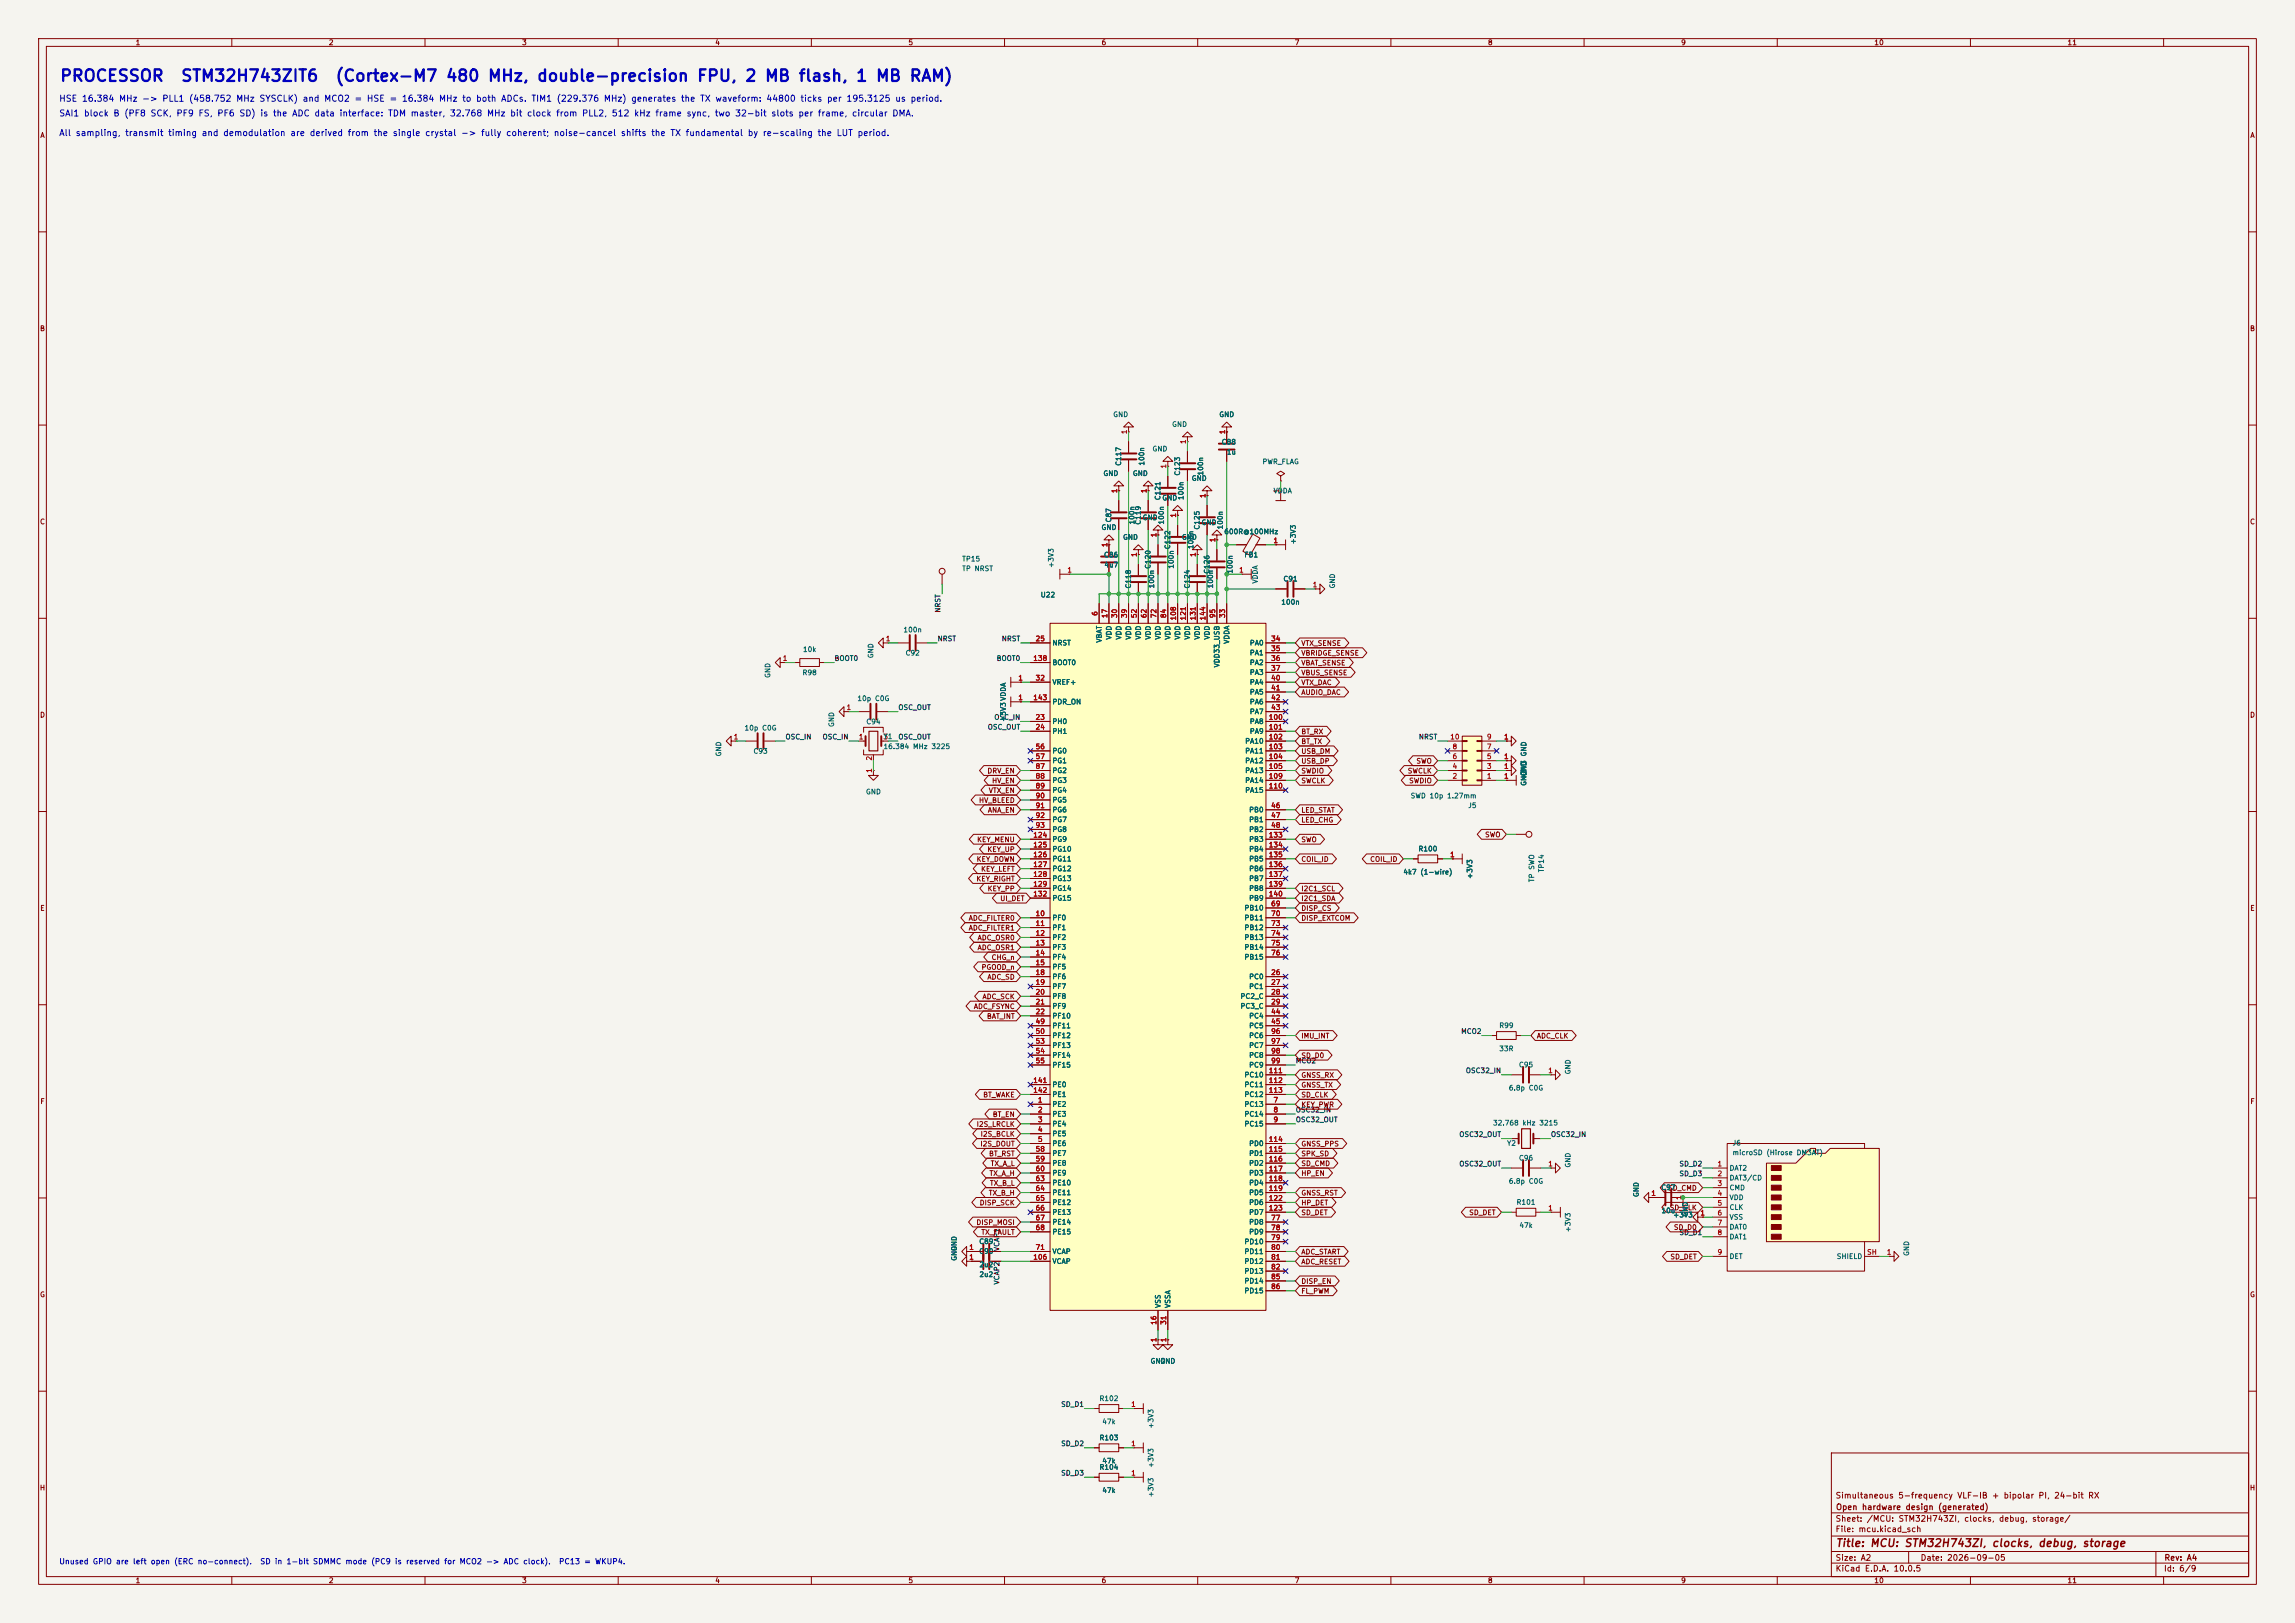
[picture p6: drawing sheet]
<svg xmlns="http://www.w3.org/2000/svg" width="594mm" height="420mm" viewBox="0 0 594 420" stroke-linecap="round" stroke-linejoin="round" font-family="sans-serif">
<defs><g id="words">
<g font-size="3" fill="#0000c2">
<text x="15.3" y="21.8">PROCESSOR</text>
<text x="46.6" y="21.8">STM32H743ZIT6</text>
<text x="86.6" y="21.8">(Cortex-M7 480 MHz, double-precision FPU, 2 MB flash, 1 MB RAM)</text>
</g>
<text font-size="2" fill="#840000" x="475" y="400.8">Title: MCU: STM32H743ZI, clocks, debug, storage</text>
<g font-size="1.6" fill="#0000c2">
<text x="15.2" y="26.7">HSE 16.384 MHz -&gt; PLL1 (458.752 MHz SYSCLK) and MCO2 = HSE = 16.384 MHz to both ADCs. TIM1 (229.376 MHz) generates the TX waveform: 44800 ticks per 195.3125 us period.</text>
<text x="15.2" y="30.5">SAI1 block B (PF8 SCK, PF9 FS, PF6 SD) is the ADC data interface: TDM master, 32.768 MHz bit clock from PLL2, 512 kHz frame sync, two 32-bit slots per frame, circular DMA.</text>
<text x="15.2" y="35.6">All sampling, transmit timing and demodulation are derived from the single crystal -&gt; fully coherent; noise-cancel shifts the TX fundamental by re-scaling the LUT period.</text>
</g>
<g font-size="1.5" fill="#840000">
<text x="475" y="388.1">Simultaneous 5-frequency VLF-IB + bipolar PI, 24-bit RX</text>
<text x="475" y="394.1">Sheet: /MCU: STM32H743ZI, clocks, debug, storage/</text>
<text x="475.1" y="391.1">Open hardware design (generated)</text>
<text x="475" y="396.8">File: mcu.kicad_sch</text>
<text x="475" y="407">KiCad E.D.A. 10.0.5</text>
<text x="475" y="404.2">Size: A2</text>
<text x="497" y="404.2">Date: 2026-09-05</text>
<text x="560" y="407">Id: 6/9</text>
<text x="560.1" y="404.2">Rev: A4</text>
</g>
<g font-size="1.4" fill="#0000c2">
<text x="15.2" y="405.1">Unused GPIO are left open (ERC no-connect).</text>
<text x="67.2" y="405.1">SD in 1-bit SDMMC mode (PC9 is reserved for MCO2 -&gt; ADC clock).</text>
<text x="144.5" y="405.1">PC13 = WKUP4.</text>
</g>
<g font-size="1.3" fill="#840000">
<text x="35" y="12">1</text>
<text x="85" y="12">2</text>
<text x="135" y="12">3</text>
<text x="185" y="12">4</text>
<text x="235" y="12">5</text>
<text x="285" y="12">6</text>
<text x="335" y="12">7</text>
<text x="385" y="12">8</text>
<text x="435" y="12">9</text>
<text x="485" y="12">10</text>
<text x="535" y="12">11</text>
<text x="10.3" y="36">A</text>
<text x="582.3" y="36">A</text>
<text x="10.2" y="86">B</text>
<text x="582.2" y="86">B</text>
<text x="10.2" y="136">C</text>
<text x="582.2" y="136">C</text>
<text x="336.7" y="167.4">VTX_SENSE</text>
<text x="336.7" y="172.5">VBAT_SENSE</text>
<text x="336.7" y="170">VBRIDGE_SENSE</text>
<text x="336.7" y="175">VBUS_SENSE</text>
<text x="336.7" y="177.6">VTX_DAC</text>
<text x="10.2" y="186">D</text>
<text x="336.7" y="180.1">AUDIO_DAC</text>
<text x="582.2" y="186">D</text>
<text x="336.7" y="190.3">BT_RX</text>
<text x="336.7" y="197.9">USB_DP</text>
<text x="336.7" y="195.4">USB_DM</text>
<text x="336.7" y="192.8">BT_TX</text>
<text x="366.5" y="197.9">SWO</text>
<text x="255.4" y="200.4">DRV_EN</text>
<text x="256.6" y="203">HV_EN</text>
<text x="336.7" y="200.4">SWDIO</text>
<text x="336.7" y="203">SWCLK</text>
<text x="364.2" y="200.4">SWCLK</text>
<text x="364.6" y="203">SWDIO</text>
<text x="253.3" y="208.1">HV_BLEED</text>
<text x="255.8" y="205.5">VTX_EN</text>
<text x="255.5" y="210.6">ANA_EN</text>
<text x="336.7" y="210.6">LED_STAT</text>
<text x="336.7" y="213.1">LED_CHG</text>
<text x="252.8" y="218.2">KEY_MENU</text>
<text x="255.4" y="220.8">KEY_UP</text>
<text x="336.7" y="218.2">SWO</text>
<text x="384.2" y="217">SWO</text>
<text x="252.6" y="223.3">KEY_DOWN</text>
<text x="253.8" y="225.8">KEY_LEFT</text>
<text x="336.7" y="223.3">COIL_ID</text>
<text x="354.5" y="223.3">COIL_ID</text>
<text x="252.6" y="228.4">KEY_RIGHT</text>
<text x="255.5" y="230.9">KEY_PP</text>
<text x="258.8" y="233.5">UI_DET</text>
<text x="336.7" y="230.9">I2C1_SCL</text>
<text x="336.7" y="233.5">I2C1_SDA</text>
<text x="10.3" y="236">E</text>
<text x="250.6" y="238.5">ADC_FILTER0</text>
<text x="336.7" y="236">DISP_CS</text>
<text x="336.7" y="238.5">DISP_EXTCOM</text>
<text x="582.3" y="236">E</text>
<text x="250.6" y="241.1">ADC_FILTER1</text>
<text x="252.9" y="243.6">ADC_OSR0</text>
<text x="252.9" y="246.2">ADC_OSR1</text>
<text x="253.9" y="251.2">PGOOD_n</text>
<text x="256.5" y="248.7">CHG_n</text>
<text x="255.4" y="253.8">ADC_SD</text>
<text x="251.9" y="261.4">ADC_FSYNC</text>
<text x="254.2" y="258.9">ADC_SCK</text>
<text x="255.3" y="263.9">BAT_INT</text>
<text x="336.7" y="269">IMU_INT</text>
<text x="397.6" y="269">ADC_CLK</text>
<text x="336.7" y="274.1">SD_D0</text>
<text x="336.7" y="281.7">GNSS_TX</text>
<text x="336.7" y="279.2">GNSS_RX</text>
<text x="10.3" y="286">F</text>
<text x="254.3" y="284.3">BT_WAKE</text>
<text x="336.7" y="286.8">KEY_PWR</text>
<text x="336.7" y="284.3">SD_CLK</text>
<text x="582.3" y="286">F</text>
<text x="252.6" y="291.9">I2S_LRCLK</text>
<text x="256.8" y="289.3">BT_EN</text>
<text x="253.6" y="297">I2S_DOUT</text>
<text x="253.7" y="294.4">I2S_BCLK</text>
<text x="255.9" y="299.5">BT_RST</text>
<text x="336.7" y="299.5">SPK_SD</text>
<text x="336.7" y="297">GNSS_PPS</text>
<text x="256" y="304.6">TX_A_H</text>
<text x="256.3" y="302">TX_A_L</text>
<text x="336.7" y="304.6">HP_EN</text>
<text x="336.7" y="302">SD_CMD</text>
<text x="255.8" y="309.7">TX_B_H</text>
<text x="256.1" y="307.1">TX_B_L</text>
<text x="336.7" y="309.7">GNSS_RST</text>
<text x="431.6" y="308.4">SD_CMD</text>
<text x="252.6" y="317.3">DISP_MOSI</text>
<text x="253.4" y="312.2">DISP_SCK</text>
<text x="336.7" y="314.7">SD_DET</text>
<text x="336.7" y="312.2">HP_DET</text>
<text x="380.1" y="314.7">SD_DET</text>
<text x="432" y="313.5">SD_CLK</text>
<text x="253.9" y="319.8">TX_FAULT</text>
<text x="433.1" y="318.6">SD_D0</text>
<text x="336.7" y="324.9">ADC_START</text>
<text x="336.7" y="327.4">ADC_RESET</text>
<text x="432.2" y="326.2">SD_DET</text>
<text x="10.2" y="336">G</text>
<text x="336.7" y="332.5">DISP_EN</text>
<text x="336.7" y="335.1">FL_PWM</text>
<text x="582.2" y="336">G</text>
<text x="10.2" y="386">H</text>
<text x="582.2" y="386">H</text>
<text x="35" y="410">1</text>
<text x="85" y="410">2</text>
<text x="135" y="410">3</text>
<text x="185" y="410">4</text>
<text x="235" y="410">5</text>
<text x="285" y="410">6</text>
<text x="335" y="410">7</text>
<text x="385" y="410">8</text>
<text x="435" y="410">9</text>
<text x="485" y="410">10</text>
<text x="535" y="410">11</text>
</g>
<g font-size="1.3" fill="#006464">
<text x="288" y="108.2">GND</text>
<text x="303.2" y="110.8">GND</text>
<text x="315.4" y="108.2">GND</text>
<text x="298.2" y="117.1">GND</text>
<text x="316.1" y="115.3">C88</text>
<text x="317.4" y="117.9">1u</text>
<text x="285.5" y="123.5">GND</text>
<text x="290.5" y="120.7" transform="rotate(-90 290.5 120.7)">C117</text>
<text x="293.1" y="123.5">GND</text>
<text x="296.5" y="120.6" transform="rotate(-90 296.5 120.6)">100n</text>
<text x="305.7" y="123.2" transform="rotate(-90 305.7 123.2)">C123</text>
<text x="308.3" y="124.7">GND</text>
<text x="311.7" y="123.2" transform="rotate(-90 311.7 123.2)">100n</text>
<text x="326.6" y="120.4">PWR_FLAG</text>
<text x="300.6" y="129.6" transform="rotate(-90 300.6 129.6)">C121</text>
<text x="300.7" y="129.8">GND</text>
<text x="306.6" y="129.5" transform="rotate(-90 306.6 129.5)">100n</text>
<text x="329.5" y="128">VDDA</text>
<text x="285" y="137.4">GND</text>
<text x="287.9" y="135.3" transform="rotate(-90 287.9 135.3)">C87</text>
<text x="293.9" y="135.9" transform="rotate(-90 293.9 135.9)">100n</text>
<text x="295.5" y="135.9" transform="rotate(-90 295.5 135.9)">C119</text>
<text x="295.6" y="134.9">GND</text>
<text x="301.5" y="135.9" transform="rotate(-90 301.5 135.9)">100n</text>
<text x="310.8" y="137.2" transform="rotate(-90 310.8 137.2)">C125</text>
<text x="310.9" y="136.2">GND</text>
<text x="316.8" y="137.1" transform="rotate(-90 316.8 137.1)">100n</text>
<text x="290.5" y="140">GND</text>
<text x="303.2" y="142.3" transform="rotate(-90 303.2 142.3)">C122</text>
<text x="305.8" y="140">GND</text>
<text x="309.2" y="142.2" transform="rotate(-90 309.2 142.2)">100n</text>
<text x="316.7" y="138.5">600R@100MHz</text>
<text x="335.7" y="141" transform="rotate(-90 335.7 141)">+3V3</text>
<text x="248.9" y="145.6">TP15</text>
<text x="248.9" y="148.1">TP NRST</text>
<text x="273" y="147.1" transform="rotate(-90 273 147.1)">+3V3</text>
<text x="285.6" y="144.5">C86</text>
<text x="285.7" y="147.1">4u7</text>
<text x="298.1" y="147.4" transform="rotate(-90 298.1 147.4)">C120</text>
<text x="304.1" y="147.3" transform="rotate(-90 304.1 147.3)">100n</text>
<text x="313.3" y="148.6" transform="rotate(-90 313.3 148.6)">C126</text>
<text x="319.3" y="148.6" transform="rotate(-90 319.3 148.6)">100n</text>
<text x="321.9" y="144.5">FB1</text>
<text x="269.2" y="154.9">U22</text>
<text x="293" y="152.4" transform="rotate(-90 293 152.4)">C118</text>
<text x="299" y="152.4" transform="rotate(-90 299 152.4)">100n</text>
<text x="308.2" y="152.4" transform="rotate(-90 308.2 152.4)">C124</text>
<text x="314.2" y="152.4" transform="rotate(-90 314.2 152.4)">100n</text>
<text x="325.8" y="151.1" transform="rotate(-90 325.8 151.1)">VDDA</text>
<text x="332" y="150.8">C91</text>
<text x="345.8" y="152.4" transform="rotate(-90 345.8 152.4)">GND</text>
<text x="331.5" y="156.8">100n</text>
<text x="233.7" y="163.9">100n</text>
<text x="272.3" y="167.3">NRST</text>
<text x="285.4" y="166.4" transform="rotate(-90 285.4 166.4)">VBAT</text>
<text x="288" y="165.7" transform="rotate(-90 288 165.7)">VDD</text>
<text x="290.5" y="165.7" transform="rotate(-90 290.5 165.7)">VDD</text>
<text x="293.1" y="165.7" transform="rotate(-90 293.1 165.7)">VDD</text>
<text x="295.6" y="165.7" transform="rotate(-90 295.6 165.7)">VDD</text>
<text x="298.1" y="165.7" transform="rotate(-90 298.1 165.7)">VDD</text>
<text x="300.7" y="165.7" transform="rotate(-90 300.7 165.7)">VDD</text>
<text x="303.2" y="165.7" transform="rotate(-90 303.2 165.7)">VDD</text>
<text x="305.8" y="165.7" transform="rotate(-90 305.8 165.7)">VDD</text>
<text x="308.3" y="165.7" transform="rotate(-90 308.3 165.7)">VDD</text>
<text x="310.8" y="165.7" transform="rotate(-90 310.8 165.7)">VDD</text>
<text x="313.4" y="165.7" transform="rotate(-90 313.4 165.7)">VDD</text>
<text x="318.5" y="166.7" transform="rotate(-90 318.5 166.7)">VDDA</text>
<text x="323.4" y="167.3">PA0</text>
<text x="207.7" y="169">10k</text>
<text x="226.3" y="170.5" transform="rotate(-90 226.3 170.5)">GND</text>
<text x="234.2" y="169.9">C92</text>
<text x="272.3" y="172.4">BOOT0</text>
<text x="315.9" y="172.9" transform="rotate(-90 315.9 172.9)">VDD33_USB</text>
<text x="323.4" y="169.9">PA1</text>
<text x="323.4" y="172.4">PA2</text>
<text x="199.7" y="175.6" transform="rotate(-90 199.7 175.6)">GND</text>
<text x="207.6" y="175">R98</text>
<text x="272.3" y="177.5">VREF+</text>
<text x="323.4" y="175">PA3</text>
<text x="323.4" y="177.5">PA4</text>
<text x="221.8" y="181.7">10p C0G</text>
<text x="272.3" y="182.6">PDR_ON</text>
<text x="323.4" y="180">PA5</text>
<text x="323.4" y="182.6">PA6</text>
<text x="323.4" y="185.1">PA7</text>
<text x="192.6" y="189.3">10p C0G</text>
<text x="216.2" y="188.3" transform="rotate(-90 216.2 188.3)">GND</text>
<text x="224.1" y="187.7">C94</text>
<text x="228.5" y="191.5">Y1</text>
<text x="260.6" y="186.9" transform="rotate(-90 260.6 186.9)">+3V3VDDA</text>
<text x="272.3" y="187.7">PH0</text>
<text x="272.3" y="190.2">PH1</text>
<text x="323.4" y="187.7">PA8</text>
<text x="323.4" y="190.2">PA9</text>
<text x="187" y="195.9" transform="rotate(-90 187 195.9)">GND</text>
<text x="194.9" y="195.3">C93</text>
<text x="228.5" y="194.1">16.384 MHz 3225</text>
<text x="272.3" y="195.3">PG0</text>
<text x="272.3" y="197.8">PG1</text>
<text x="322.1" y="192.7">PA10</text>
<text x="322.1" y="195.3">PA11</text>
<text x="322.1" y="197.8">PA12</text>
<text x="272.3" y="200.4">PG2</text>
<text x="272.3" y="202.9">PG3</text>
<text x="322.1" y="200.4">PA13</text>
<text x="322.1" y="202.9">PA14</text>
<text x="395.4" y="201.9" transform="rotate(-90 395.4 201.9)">+3V3 GND</text>
<text x="395.4" y="203.5" transform="rotate(-90 395.4 203.5)">GND</text>
<text x="224" y="205.9">GND</text>
<text x="272.3" y="205.4">PG4</text>
<text x="272.3" y="208">PG5</text>
<text x="322.1" y="205.4">PA15</text>
<text x="365" y="206.9">SWD 10p 1.27mm</text>
<text x="379.9" y="209.4">J5</text>
<text x="272.3" y="210.5">PG6</text>
<text x="272.3" y="213.1">PG7</text>
<text x="272.3" y="215.6">PG8</text>
<text x="323.2" y="210.5">PB0</text>
<text x="323.2" y="213.1">PB1</text>
<text x="323.2" y="215.6">PB2</text>
<text x="272.3" y="218.1">PG9</text>
<text x="272.3" y="220.7">PG10</text>
<text x="323.2" y="218.1">PB3</text>
<text x="323.2" y="220.7">PB4</text>
<text x="367" y="220.6">R100</text>
<text x="272.3" y="223.2">PG11</text>
<text x="272.3" y="225.8">PG12</text>
<text x="323.2" y="223.2">PB5</text>
<text x="323.2" y="225.8">PB6</text>
<text x="363.1" y="226.6">4k7 (1-wire)</text>
<text x="381.4" y="227.6" transform="rotate(-90 381.4 227.6)">+3V3</text>
<text x="399.9" y="225.9" transform="rotate(-90 399.9 225.9)">TP14</text>
<text x="272.3" y="228.3">PG13</text>
<text x="272.3" y="230.8">PG14</text>
<text x="272.3" y="233.4">PG15</text>
<text x="323.2" y="228.3">PB7</text>
<text x="323.2" y="230.8">PB8</text>
<text x="323.2" y="233.4">PB9</text>
<text x="397.4" y="228.4" transform="rotate(-90 397.4 228.4)">TP SWO</text>
<text x="272.3" y="238.5">PF0</text>
<text x="322" y="235.9">PB10</text>
<text x="322" y="238.5">PB11</text>
<text x="272.3" y="241">PF1</text>
<text x="272.3" y="243.5">PF2</text>
<text x="322" y="241">PB12</text>
<text x="322" y="243.5">PB13</text>
<text x="272.3" y="246.1">PF3</text>
<text x="272.3" y="248.6">PF4</text>
<text x="272.3" y="251.2">PF5</text>
<text x="322" y="246.1">PB14</text>
<text x="322" y="248.6">PB15</text>
<text x="272.3" y="253.7">PF6</text>
<text x="272.3" y="256.2">PF7</text>
<text x="323.2" y="253.7">PC0</text>
<text x="323.2" y="256.2">PC1</text>
<text x="272.3" y="258.8">PF8</text>
<text x="272.3" y="261.3">PF9</text>
<text x="272.3" y="263.9">PF10</text>
<text x="320.9" y="258.8">PC2_C</text>
<text x="320.9" y="261.3">PC3_C</text>
<text x="323.2" y="263.9">PC4</text>
<text x="272.3" y="266.4">PF11</text>
<text x="272.3" y="268.9">PF12</text>
<text x="323.2" y="266.4">PC5</text>
<text x="323.2" y="268.9">PC6</text>
<text x="387.9" y="266.3">R99</text>
<text x="272.3" y="271.5">PF13</text>
<text x="272.3" y="274">PF14</text>
<text x="323.2" y="271.5">PC7</text>
<text x="323.2" y="274">PC8</text>
<text x="387.9" y="272.3">33R</text>
<text x="272.3" y="276.6">PF15</text>
<text x="272.3" y="281.6">PE0</text>
<text x="322" y="279.1">PC10</text>
<text x="322" y="281.6">PC11</text>
<text x="323.2" y="276.6">PC9</text>
<text x="393" y="276.5">C95</text>
<text x="406.8" y="278.1" transform="rotate(-90 406.8 278.1)">GND</text>
<text x="272.3" y="286.7">PE2</text>
<text x="272.3" y="284.2">PE1</text>
<text x="322" y="286.7">PC13</text>
<text x="322" y="284.2">PC12</text>
<text x="390.4" y="282.5">6.8p C0G</text>
<text x="272.3" y="289.3">PE3</text>
<text x="272.3" y="291.8">PE4</text>
<text x="322" y="289.3">PC14</text>
<text x="322" y="291.8">PC15</text>
<text x="386.3" y="291.5">32.768 kHz 3215</text>
<text x="272.3" y="294.3">PE5</text>
<text x="272.3" y="296.9">PE6</text>
<text x="272.3" y="299.4">PE7</text>
<text x="323.2" y="296.9">PD0</text>
<text x="323.2" y="299.4">PD1</text>
<text x="389.9" y="296.8">Y2</text>
<text x="448.3" y="296.7">J6</text>
<text x="448.3" y="299.2">microSD (Hirose DM3AT)</text>
<text x="272.3" y="302">PE8</text>
<text x="272.3" y="304.5">PE9</text>
<text x="323.2" y="302">PD2</text>
<text x="323.2" y="304.5">PD3</text>
<text x="393" y="300.6">C96</text>
<text x="406.8" y="302.3" transform="rotate(-90 406.8 302.3)">GND</text>
<text x="447.5" y="303.2">DAT2</text>
<text x="447.5" y="305.8">DAT3/CD</text>
<text x="272.3" y="307">PE10</text>
<text x="272.3" y="309.6">PE11</text>
<text x="323.2" y="307">PD4</text>
<text x="323.2" y="309.6">PD5</text>
<text x="390.4" y="306.6">6.8p C0G</text>
<text x="424.5" y="309.9" transform="rotate(-90 424.5 309.9)">GND</text>
<text x="429.8" y="308.2">C97</text>
<text x="447.5" y="308.3">CMD</text>
<text x="447.5" y="310.8">VDD</text>
<text x="272.3" y="312.1">PE12</text>
<text x="272.3" y="314.7">PE13</text>
<text x="272.3" y="317.2">PE14</text>
<text x="323.2" y="317.2">PD8</text>
<text x="323.2" y="312.1">PD6</text>
<text x="323.2" y="314.7">PD7</text>
<text x="392.4" y="312.1">R101</text>
<text x="429.9" y="314.2">10u</text>
<text x="432.9" y="315.3">+3V3</text>
<text x="437.2" y="315" transform="rotate(-90 437.2 315)">GND</text>
<text x="447.5" y="313.4">CLK</text>
<text x="447.5" y="315.9">VSS</text>
<text x="253.3" y="322.2">C89</text>
<text x="272.3" y="319.7">PE15</text>
<text x="322" y="322.3">PD10</text>
<text x="323.2" y="319.7">PD9</text>
<text x="393.1" y="318.1">47k</text>
<text x="406.8" y="319" transform="rotate(-90 406.8 319)">+3V3</text>
<text x="447.5" y="318.5">DAT0</text>
<text x="447.5" y="321">DAT1</text>
<text x="247.9" y="326.4" transform="rotate(-90 247.9 326.4)">GND</text>
<text x="253.3" y="324.8">C90</text>
<text x="253.4" y="328.2">2u2</text>
<text x="272.3" y="324.8">VCAP</text>
<text x="272.3" y="327.4">VCAP</text>
<text x="322" y="324.8">PD11</text>
<text x="322" y="327.4">PD12</text>
<text x="322" y="329.9">PD13</text>
<text x="447.5" y="326.1">DET</text>
<text x="475.3" y="326.1">SHIELD</text>
<text x="494.4" y="325.1" transform="rotate(-90 494.4 325.1)">GND</text>
<text x="253.4" y="330.8">2u2</text>
<text x="322" y="332.4">PD14</text>
<text x="322" y="335">PD15</text>
<text x="300.7" y="338.6" transform="rotate(-90 300.7 338.6)">VSS</text>
<text x="303.2" y="338.6" transform="rotate(-90 303.2 338.6)">VSSA</text>
<text x="297.7" y="353.2">GND</text>
<text x="300.2" y="353.2">GND</text>
<text x="284.4" y="362.9">R102</text>
<text x="285.2" y="368.9">47k</text>
<text x="298.8" y="369.8" transform="rotate(-90 298.8 369.8)">+3V3</text>
<text x="284.4" y="373">R103</text>
<text x="284.4" y="380.6">R104</text>
<text x="285.2" y="379">47k</text>
<text x="298.8" y="380" transform="rotate(-90 298.8 380)">+3V3</text>
<text x="285.2" y="386.6">47k</text>
<text x="298.8" y="387.6" transform="rotate(-90 298.8 387.6)">+3V3</text>
</g>
<g font-size="1.3" fill="#a90000">
<text x="292" y="112.5" transform="rotate(-90 292 112.5)">1</text>
<text x="317.4" y="112.5" transform="rotate(-90 317.4 112.5)">1</text>
<text x="307.2" y="115" transform="rotate(-90 307.2 115)">1</text>
<text x="302.1" y="121.4" transform="rotate(-90 302.1 121.4)">1</text>
<text x="289.4" y="127.7" transform="rotate(-90 289.4 127.7)">1</text>
<text x="297" y="127.7" transform="rotate(-90 297 127.7)">1</text>
<text x="312.3" y="129" transform="rotate(-90 312.3 129)">1</text>
<text x="331.3" y="127.7" transform="rotate(-90 331.3 127.7)">1</text>
<text x="304.7" y="134.1" transform="rotate(-90 304.7 134.1)">1</text>
<text x="286.9" y="141.7" transform="rotate(-90 286.9 141.7)">1</text>
<text x="299.6" y="139.2" transform="rotate(-90 299.6 139.2)">1</text>
<text x="314.8" y="140.4" transform="rotate(-90 314.8 140.4)">1</text>
<text x="329.5" y="140.8">1</text>
<text x="276.1" y="148.5">1</text>
<text x="294.5" y="144.2" transform="rotate(-90 294.5 144.2)">1</text>
<text x="309.7" y="144.2" transform="rotate(-90 309.7 144.2)">1</text>
<text x="320.6" y="148.5">1</text>
<text x="339.6" y="152.3">1</text>
<text x="284.3" y="159.5" transform="rotate(-90 284.3 159.5)">6</text>
<text x="286.9" y="160.1" transform="rotate(-90 286.9 160.1)">17</text>
<text x="289.4" y="160.1" transform="rotate(-90 289.4 160.1)">30</text>
<text x="292" y="160.1" transform="rotate(-90 292 160.1)">39</text>
<text x="294.5" y="160.1" transform="rotate(-90 294.5 160.1)">52</text>
<text x="297" y="160.1" transform="rotate(-90 297 160.1)">62</text>
<text x="299.6" y="160.1" transform="rotate(-90 299.6 160.1)">72</text>
<text x="302.1" y="160.1" transform="rotate(-90 302.1 160.1)">84</text>
<text x="304.7" y="160.7" transform="rotate(-90 304.7 160.7)">108</text>
<text x="307.2" y="160.7" transform="rotate(-90 307.2 160.7)">121</text>
<text x="309.7" y="160.7" transform="rotate(-90 309.7 160.7)">131</text>
<text x="312.3" y="160.7" transform="rotate(-90 312.3 160.7)">144</text>
<text x="314.8" y="160.1" transform="rotate(-90 314.8 160.1)">95</text>
<text x="317.4" y="160.1" transform="rotate(-90 317.4 160.1)">33</text>
<text x="229.1" y="166.2">1</text>
<text x="267.9" y="166.2">25</text>
<text x="328.9" y="166.2">34</text>
<text x="202.5" y="171.3">1</text>
<text x="267.3" y="171.3">138</text>
<text x="328.9" y="168.8">35</text>
<text x="328.9" y="171.3">36</text>
<text x="328.9" y="173.9">37</text>
<text x="263.4" y="176.4">1</text>
<text x="267.9" y="176.4">32</text>
<text x="328.9" y="176.4">40</text>
<text x="328.9" y="178.9">41</text>
<text x="219" y="184">1</text>
<text x="263.4" y="181.5">1</text>
<text x="267.3" y="181.5">143</text>
<text x="328.9" y="181.5">42</text>
<text x="328.9" y="184">43</text>
<text x="189.8" y="191.6">1</text>
<text x="222.2" y="191.6">1</text>
<text x="228.5" y="191.6">3</text>
<text x="267.9" y="186.6">23</text>
<text x="267.9" y="189.1">24</text>
<text x="328.3" y="186.6">100</text>
<text x="328.3" y="189.1">101</text>
<text x="328.3" y="191.6">102</text>
<text x="375.2" y="191.6">10</text>
<text x="384.7" y="191.6">9</text>
<text x="389.2" y="191.6">1</text>
<text x="225.9" y="196.9" transform="rotate(-90 225.9 196.9)">2</text>
<text x="267.9" y="194.2">56</text>
<text x="267.9" y="196.7">57</text>
<text x="328.3" y="194.2">103</text>
<text x="328.3" y="196.7">104</text>
<text x="375.8" y="196.7">6</text>
<text x="375.8" y="194.2">8</text>
<text x="384.7" y="196.7">5</text>
<text x="384.7" y="194.2">7</text>
<text x="389.2" y="196.7">1</text>
<text x="225.9" y="200.1" transform="rotate(-90 225.9 200.1)">1</text>
<text x="267.9" y="199.3">87</text>
<text x="267.9" y="201.8">88</text>
<text x="328.3" y="199.3">105</text>
<text x="328.3" y="201.8">109</text>
<text x="375.8" y="201.8">2</text>
<text x="375.8" y="199.3">4</text>
<text x="384.7" y="201.8">1</text>
<text x="384.7" y="199.3">3</text>
<text x="389.2" y="201.8">1</text>
<text x="389.2" y="199.3">1</text>
<text x="267.9" y="204.3">89</text>
<text x="267.9" y="206.9">90</text>
<text x="267.9" y="209.4">91</text>
<text x="328.3" y="204.3">110</text>
<text x="328.9" y="209.4">46</text>
<text x="267.9" y="212">92</text>
<text x="267.9" y="214.5">93</text>
<text x="328.9" y="212">47</text>
<text x="328.9" y="214.5">48</text>
<text x="267.3" y="217">124</text>
<text x="267.3" y="219.6">125</text>
<text x="328.3" y="217">133</text>
<text x="328.3" y="219.6">134</text>
<text x="267.3" y="222.1">126</text>
<text x="267.3" y="224.7">127</text>
<text x="267.3" y="227.2">128</text>
<text x="328.3" y="222.1">135</text>
<text x="328.3" y="224.7">136</text>
<text x="328.3" y="227.2">137</text>
<text x="375.2" y="222.1">1</text>
<text x="267.3" y="229.7">129</text>
<text x="267.3" y="232.3">132</text>
<text x="328.3" y="229.7">139</text>
<text x="328.3" y="232.3">140</text>
<text x="267.9" y="237.4">10</text>
<text x="267.9" y="239.9">11</text>
<text x="328.9" y="234.8">69</text>
<text x="328.9" y="237.4">70</text>
<text x="328.9" y="239.9">73</text>
<text x="267.9" y="242.4">12</text>
<text x="267.9" y="245">13</text>
<text x="328.9" y="242.4">74</text>
<text x="328.9" y="245">75</text>
<text x="267.9" y="247.5">14</text>
<text x="267.9" y="250.1">15</text>
<text x="328.9" y="247.5">76</text>
<text x="267.9" y="252.6">18</text>
<text x="267.9" y="255.1">19</text>
<text x="267.9" y="257.7">20</text>
<text x="328.9" y="252.6">26</text>
<text x="328.9" y="255.1">27</text>
<text x="328.9" y="257.7">28</text>
<text x="267.9" y="260.2">21</text>
<text x="267.9" y="262.8">22</text>
<text x="328.9" y="260.2">29</text>
<text x="328.9" y="262.8">44</text>
<text x="267.9" y="265.3">49</text>
<text x="267.9" y="267.8">50</text>
<text x="328.9" y="265.3">45</text>
<text x="328.9" y="267.8">96</text>
<text x="267.9" y="270.4">53</text>
<text x="267.9" y="272.9">54</text>
<text x="267.9" y="275.5">55</text>
<text x="328.9" y="270.4">97</text>
<text x="328.9" y="272.9">98</text>
<text x="328.9" y="275.5">99</text>
<text x="267.3" y="280.5">141</text>
<text x="328.3" y="278">111</text>
<text x="328.3" y="280.5">112</text>
<text x="400.6" y="278">1</text>
<text x="267.3" y="283.1">142</text>
<text x="268.5" y="285.6">1</text>
<text x="328.3" y="283.1">113</text>
<text x="329.5" y="285.6">7</text>
<text x="268.5" y="288.2">2</text>
<text x="268.5" y="290.7">3</text>
<text x="268.5" y="293.2">4</text>
<text x="329.5" y="288.2">8</text>
<text x="329.5" y="290.7">9</text>
<text x="267.9" y="298.3">58</text>
<text x="268.5" y="295.8">5</text>
<text x="328.3" y="295.8">114</text>
<text x="328.3" y="298.3">115</text>
<text x="267.9" y="300.9">59</text>
<text x="267.9" y="303.4">60</text>
<text x="267.9" y="305.9">63</text>
<text x="328.3" y="300.9">116</text>
<text x="328.3" y="303.4">117</text>
<text x="328.3" y="305.9">118</text>
<text x="400.6" y="302.1">1</text>
<text x="444.4" y="302.1">1</text>
<text x="444.4" y="304.7">2</text>
<text x="267.9" y="308.5">64</text>
<text x="267.9" y="311">65</text>
<text x="328.3" y="308.5">119</text>
<text x="328.3" y="311">122</text>
<text x="427.3" y="309.7">1</text>
<text x="435.5" y="310.6" transform="rotate(-90 435.5 310.6)">1</text>
<text x="444.4" y="307.2">3</text>
<text x="444.4" y="309.7">4</text>
<text x="267.9" y="313.6">66</text>
<text x="267.9" y="316.1">67</text>
<text x="328.3" y="313.6">123</text>
<text x="328.9" y="316.1">77</text>
<text x="400.6" y="313.6">1</text>
<text x="440" y="314.8">1</text>
<text x="444.4" y="312.3">5</text>
<text x="444.4" y="314.8">6</text>
<text x="444.4" y="317.4">7</text>
<text x="250.7" y="323.7">1</text>
<text x="267.9" y="318.6">68</text>
<text x="267.9" y="323.7">71</text>
<text x="328.9" y="318.6">78</text>
<text x="328.9" y="321.2">79</text>
<text x="328.9" y="323.7">80</text>
<text x="444.4" y="319.9">8</text>
<text x="250.7" y="326.3">1</text>
<text x="267.3" y="326.3">106</text>
<text x="328.9" y="326.3">81</text>
<text x="328.9" y="328.8">82</text>
<text x="444.4" y="325">9</text>
<text x="483.1" y="325">SH</text>
<text x="488.2" y="325">1</text>
<text x="328.9" y="331.3">85</text>
<text x="328.9" y="333.9">86</text>
<text x="299.6" y="347.4" transform="rotate(-90 299.6 347.4)">1</text>
<text x="299.6" y="343" transform="rotate(-90 299.6 343)">16</text>
<text x="302.1" y="347.4" transform="rotate(-90 302.1 347.4)">1</text>
<text x="302.1" y="343" transform="rotate(-90 302.1 343)">31</text>
<text x="292.6" y="364.4">1</text>
<text x="292.6" y="374.5">1</text>
<text x="292.6" y="382.1">1</text>
</g>
<g font-size="1.3" fill="#0f0f0f">
<text x="243.7" y="158.7" transform="rotate(-90 243.7 158.7)">NRST</text>
<text x="242.5" y="166.2">NRST</text>
<text x="259.2" y="166.2">NRST</text>
<text x="215.9" y="171.3">BOOT0</text>
<text x="257.8" y="171.3">BOOT0</text>
<text x="232.4" y="184">OSC_OUT</text>
<text x="203.2" y="191.6">OSC_IN</text>
<text x="212.8" y="191.6">OSC_IN</text>
<text x="232.4" y="191.6">OSC_OUT</text>
<text x="255.5" y="189.1">OSC_OUT</text>
<text x="257.2" y="186.6">OSC_IN</text>
<text x="367.1" y="191.6">NRST</text>
<text x="378.1" y="267.8">MCO2</text>
<text x="335.3" y="275.5">MCO2</text>
<text x="379.3" y="278">OSC32_IN</text>
<text x="335.3" y="288.2">OSC32_IN</text>
<text x="335.3" y="290.7">OSC32_OUT</text>
<text x="377.6" y="294.5">OSC32_OUT</text>
<text x="401.3" y="294.5">OSC32_IN</text>
<text x="377.6" y="302.1">OSC32_OUT</text>
<text x="434.5" y="302.1">SD_D2</text>
<text x="434.5" y="304.7">SD_D3</text>
<text x="259" y="323.9" transform="rotate(-90 259 323.9)">VCAP1</text>
<text x="434.5" y="319.9">SD_D1</text>
<text x="259" y="332.5" transform="rotate(-90 259 332.5)">VCAP2</text>
<text x="274.5" y="364.4">SD_D1</text>
<text x="274.5" y="374.5">SD_D2</text>
<text x="274.5" y="382.1">SD_D3</text>
</g>
</g></defs>
<path d="M0 0h594v420h-594z" fill="#f5f4ef" stroke="#f5f4ef" stroke-width=".26"/>
<g fill="none" stroke="#840000" stroke-width=".26">
<path d="M10 10h574v400h-574zM12 12h570v396h-570zM60 10v2M110 10v2M160 10v2M210 10v2M260 10v2M310 10v2M360 10v2M410 10v2M460 10v2M510 10v2"/>
<path d="M560 10v2M10 60h2M582 60h2M10 110h2M292.1 110.5h1.3l-1.3-1.3-1.3 1.3h1.3v1.3M292.1 111.8h.1M292.1 114.3v2.8M292.1 119.1v2.8M302.3 119.4h1.2l-1.2-1.3-1.3 1.3h1.3v1.3M307.3 113h1.3l-1.3-1.2-1.2 1.2h1.2v1.3M307.3 114.3h.1M307.3 116.8v2.8"/>
<path d="M317.5 110.5h1.3l-1.3-1.3-1.3 1.3h1.3v1.3M317.5 111.8h.1M317.5 111.8v2.8M317.5 116.6v2.8M582 110h2M287 139.7h1.3l-1.3-1.3-1.3 1.3h1.3v1.3M289.6 125.7h1.2l-1.2-1.2-1.3 1.2h1.3v1.3M289.6 127h.1M289.6 129.5v2.8M289.6 134.4v2.8M297.2 125.7h1.2l-1.2-1.2-1.3 1.2h1.3v1.3M297.2 127h.1"/>
<path d="M297.2 129.5v2.8M297.2 134.4v2.8M299.7 137.2h1.3l-1.3-1.3-1.3 1.3h1.3v1.2M299.7 138.4h.1M302.3 120.7h.1M302.3 123.2v2.8M302.3 128v2.8M304.8 132.1h1.3l-1.3-1.3-1.3 1.3h1.3v1.3M304.8 133.4h.1M304.8 135.9v2.8M307.3 121.7v2.8M312.4 127h1.3l-1.3-1.3-1.3 1.3h1.3v1.3"/>
<path d="M312.4 128.3h.1M312.4 130.8v2.8M312.4 135.6v2.8M315 138.4h1.2l-1.2-1.2-1.3 1.2h1.3v1.3M315 139.7h.1M324.3 138.2l1.8 1.1-2.6 4.4-1.8-1.1zM330.2 129.5h2.5M331.5 123.2l1-.6-1-.7-1 .7 1 .6v1.3M331.5 124.5h.1M331.5 127h.1M331.5 127v2.5M332.7 139.7v2.5"/>
<path d="M274.3 147.3v2.6M274.3 148.6h2.6M276.9 148.6h.1M287 141h.1M287 141v2.8M287 145.8v2.8M294.6 142.2h1.3l-1.3-1.2-1.2 1.2h1.2v1.3M294.6 143.5h.1M294.6 146.1v2.7M294.6 150.9v2.8M299.7 141v2.8M299.7 145.8v2.8"/>
<path d="M304.8 140.7v2.8M309.9 142.2h1.2l-1.2-1.2-1.3 1.2h1.3v1.3M309.9 143.5h.1M309.9 146.1v2.7M309.9 150.9v2.8M315 142.2v2.8M315 147.1v2.8M320 141h2.6M321.3 148.6h.1M321.3 148.6h2.5M323.8 147.3v2.6M325.1 141h2.6"/>
<path d="M330.2 141h.1M330.2 141h2.5M330.2 152.4h2.8M335 152.4h2.8M340.4 152.4h1.2v-1.3l1.3 1.3-1.3 1.3v-1.3M340.4 152.4h.1M10 160h2M232.4 166.4h2.8M237.2 166.4h2.8M261.6 175.3v2.5M261.6 176.5h2.6M264.2 176.5h.1"/>
<path d="M582 160h2M189.2 191.8v-1.3l-1.2 1.3 1.2 1.2v-1.2h1.3M190.5 191.8h.1M193 191.8h2.8M197.9 191.8h2.8M261.6 180.3v2.6M261.6 181.6h2.6M264.2 181.6h.1M10 210h2M582 210h2M10 260h2M582 260h2"/>
<path d="M391.2 294.6h1.9M396.9 294.6h1.9M10 310h2M582 310h2M10 360h2M474 376h108v32h-108zM582 360h2M474 397.5h108M474 391.5h108M60 408v2M110 408v2M160 408v2"/>
<path d="M210 408v2M260 408v2M310 408v2M360 408v2M410 408v2M460 408v2M474 404.5h108M474 401.5h108M494 401.5v3M510 408v2M558 401.5v6.5M560 408v2"/>
</g>
<g fill="none" stroke="#840000" stroke-width=".51">
<path d="M290.1 118.9h4M290.1 117.3h4M305.3 119.9h4.1M315.5 116.3h4M315.5 114.8h4M287.5 134.1h4.1M287.5 132.6h4.1M295.1 134.1h4.1M295.1 132.6h4.1M300.2 127.8h4.1M300.2 126.2h4.1M302.8 138.9h4"/>
<path d="M305.3 121.4h4.1M310.4 135.4h4.1M310.4 133.9h4.1M285 145.5h4.1M285 144h4.1M292.6 150.6h4.1M292.6 149.1h4.1M297.7 145.5h4.1M297.7 144h4.1M302.8 140.5h4M307.8 150.6h4.1M307.8 149.1h4.1"/>
<path d="M312.9 146.8h4.1M312.9 145.3h4.1M333.2 150.4v4M334.8 150.4v4M235.5 164.3v4.1M237 164.3v4.1M196.1 189.7v4.1M197.6 189.7v4.1M393.1 293.4v2.5M396.9 293.4v2.5"/>
</g>
<path d="M393.8 292.1h2.3v5.1h-2.3z" fill="none" stroke="#840000" stroke-width=".3"/>
<path d="M378.5 190.5h5v12.7h-5z" fill="#ffffc2"/>
<g fill="none" stroke="#840000" stroke-width=".26">
<path d="M243.8 148.6v2.5M201.9 171.5v-1.3l-1.2 1.3 1.2 1.2v-1.2h1.3M203.2 171.5h.1M205.7 171.5h1.3M207 170.4h5.1v2.1h-5.1zM212.1 171.5h1.3M228.6 166.4v-1.3l-1.3 1.3 1.3 1.2v-1.2h1.3M229.9 166.4h.1M218.4 184.2v-1.3l-1.2 1.3 1.2 1.2v-1.2h1.3M219.7 184.2h.1M222.2 191.8h1.8M222.2 184.2h2.8"/>
<path d="M223.5 189.5v-1.3h5.1v1.3M223.5 194.1v1.2h5.1v-1.2M226.1 199.4v1.3h1.2l-1.2 1.2-1.3-1.2h1.3M226.1 199.4h.1M226.1 195.3v1.6M227.1 184.2h2.8M228.1 191.8h1.8M374.6 199.4h3.9M374.6 196.9h3.9M374.6 194.3h3.9M374.6 191.8h3.9M378.5 190.5h5v12.7h-5z"/>
<path d="M378.5 199.3h1.2v.2h-1.2zM378.5 196.7h1.2v.3h-1.2zM378.5 194.2h1.2v.2h-1.2zM378.5 191.6h1.2v.3h-1.2zM382.3 199.3h1.2v.2h-1.2zM382.3 196.7h1.2v.3h-1.2zM382.3 194.2h1.2v.2h-1.2zM382.3 191.6h1.2v.3h-1.2zM383.5 199.4h3.8M383.5 196.9h3.8M383.5 194.3h3.8M383.5 191.8h3.8"/>
<path d="M389.9 191.8h1.3v-1.3l1.2 1.3-1.2 1.2v-1.2M389.9 191.8h.1M389.9 199.4h1.3v-1.3l1.2 1.3-1.2 1.3v-1.3M389.9 199.4h.1M389.9 196.9h1.3v-1.3l1.2 1.3-1.2 1.2v-1.2M389.9 196.9h.1M374.6 201.9h3.9M378.5 201.8h1.2v.3h-1.2zM382.3 201.8h1.2v.3h-1.2zM383.5 201.9h3.8M389.9 201.9h.1M389.9 201.9h2.5"/>
<path d="M392.4 215.9h2.6M392.4 200.7v2.5M365.8 222.3h1.2M367 221.2h5.1v2.1h-5.1zM372.1 222.3h1.3M375.9 222.3h.1M375.9 222.3h2.6M378.5 221v2.5M391.2 278.1h2.8M396 278.1h2.8M401.3 278.1h1.3v-1.2l1.3 1.2-1.3 1.3v-1.3M401.3 278.1h.1"/>
<path d="M391.2 313.7h1.2M391.2 302.3h2.8M392.4 312.7h5.1v2h-5.1zM396 302.3h2.8M397.5 313.7h1.3M401.3 313.7h.1M401.3 302.3h1.3v-1.3l1.3 1.3-1.3 1.2v-1.2M401.3 302.3h.1M401.3 313.7h2.6M403.9 312.4v2.6M426.7 309.9v-1.3l-1.3 1.3 1.3 1.3v-1.3h1.3M428 309.9h.1"/>
<path d="M428 309.9h2.8M432.8 309.9h2.8M434.3 312.4h2.6M435.6 309.9h.1M435.6 309.9v2.5M439.4 315v-1.3l-1.3 1.3 1.3 1.2v-1.2h1.3M440.7 315h.1M250.2 326.4v-1.3l-1.3 1.3 1.3 1.3v-1.3h1.3M250.2 323.9v-1.3l-1.3 1.3 1.3 1.2v-1.2h1.3M251.5 326.4h.1M251.5 323.9h.1M251.5 326.4h2.8"/>
<path d="M251.5 323.9h2.8M256.3 326.4h2.8M256.3 323.9h2.8M488.9 325.1h1.3v-1.2l1.3 1.2-1.3 1.3v-1.3M488.9 325.1h.1M283.2 374.7h1.3M284.5 373.6h5.1v2.1h-5.1zM289.6 374.7h1.2M293.4 374.7h.1M293.4 374.7h2.5M295.9 373.4v2.5M283.2 382.3h1.3"/>
<path d="M284.5 381.3h5.1v2h-5.1zM289.6 382.3h1.2M293.4 382.3h.1M293.4 382.3h2.5M295.9 381v2.5"/>
<circle cx="243.8" cy="147.8" r=".76"/>
<circle cx="395.7" cy="215.9" r=".76"/>
</g>
<path d="M224 190.5v2.5M225.3 182.1v4.1M226.8 182.1v4.1M228.1 190.5v2.5M394.2 276.1v4.1M395.7 276.1v4.1M394.2 300.2v4.1M395.7 300.2v4.1M431 307.8v4.1M432.6 307.8v4.1M254.5 321.8v6.6M256 321.8v6.6" fill="none" stroke="#840000" stroke-width=".51"/>
<path d="M224.9 189.2h2.3v5.1h-2.3z" fill="none" stroke="#840000" stroke-width=".3"/>
<path d="M457.2 301h7.6l3.8-3.8h1.3v1.3h2.5l1.3-1.3h12.7v24.1h-29.2z" fill="#ffffc2"/>
<g fill="none" stroke="#840000" stroke-width=".26">
<path d="M386.1 268h1.2M387.3 267h5.1v2h-5.1zM392.4 268h1.3M482.6 297.2v-1.3h-35.6v33h35.6v-7.6M443.2 302.3h3.8M443.2 304.8h3.8M443.2 307.3h3.8M443.2 309.9h3.8M443.2 312.4h3.8M443.2 315h3.8M443.2 317.5h3.8M457.2 301h7.6l3.8-3.8h1.3v1.3h2.5l1.3-1.3h12.7v24.1h-29.2z"/>
<path d="M443.2 320h3.8M443.2 325.1h3.8M482.6 325.1h3.8M299.7 346.7v1.3h1.3l-1.3 1.3-1.3-1.3h1.3M299.7 346.7h.1M302.3 346.7v1.3h1.2l-1.2 1.3-1.3-1.3h1.3M302.3 346.7h.1M283.2 364.5h1.3M284.5 363.5h5.1v2h-5.1zM289.6 364.5h1.2M293.4 364.5h.1M293.4 364.5h2.5"/>
<path d="M295.9 363.2v2.6"/>
</g>
<g fill="#840000" stroke="#840000" stroke-width=".26">
<path d="M458.5 301.6h2.5v1.3h-2.5z"/>
<path d="M458.5 304.2h2.5v1.2h-2.5z"/>
<path d="M458.5 306.7h2.5v1.3h-2.5z"/>
<path d="M458.5 309.2h2.5v1.3h-2.5z"/>
<path d="M458.5 311.8h2.5v1.3h-2.5z"/>
<path d="M458.5 314.3h2.5v1.3h-2.5z"/>
<path d="M458.5 316.9h2.5v1.2h-2.5z"/>
<path d="M458.5 319.4h2.5v1.3h-2.5z"/>
</g>
<path d="M271.8 161.3h55.9v177.8h-55.9z" fill="#ffffc2"/>
<g fill="none" stroke="#840000" stroke-width=".26">
<path d="M292.1 114.3v2.8M292.1 119.1v2.8M307.3 116.8v2.8M317.5 111.8h.1M317.5 111.8v2.8M317.5 116.6v2.8M289.6 127h.1M289.6 129.5v2.8M289.6 134.4v2.8M297.2 127h.1M297.2 129.5v2.8M297.2 134.4v2.8"/>
<path d="M299.7 138.4h.1M302.3 123.2v2.8M302.3 128v2.8M304.8 133.4h.1M304.8 135.9v2.8M307.3 121.7v2.8M312.4 128.3h.1M312.4 130.8v2.8M312.4 135.6v2.8M315 139.7h.1M284.5 156.2v5.1M287 141h.1"/>
<path d="M287 141v2.8M287 145.8v2.8M287 156.2v5.1M289.6 156.2v5.1M292.1 156.2v5.1M294.6 143.5h.1M294.6 146.1v2.7M294.6 150.9v2.8M294.6 156.2v5.1M297.2 156.2v5.1M299.7 141v2.8M299.7 145.8v2.8"/>
<path d="M299.7 156.2v5.1M302.3 156.2v5.1M304.8 140.7v2.8M304.8 156.2v5.1M307.3 156.2v5.1M309.9 143.5h.1M309.9 146.1v2.7M309.9 150.9v2.8M309.9 156.2v5.1M312.4 156.2v5.1M315 142.2v2.8M315 147.1v2.8"/>
<path d="M315 156.2v5.1M317.5 156.2v5.1M320 141h2.6M325.1 141h2.6M330.2 141h.1M330.2 152.4h2.8M335 152.4h2.8M264.2 176.5h.1M266.7 166.4h5.1M266.7 176.5h5.1M266.7 171.5h5.1M271.8 161.3h55.9v177.8h-55.9z"/>
<path d="M327.7 166.4h5M327.7 176.5h5M327.7 168.9h5M327.7 171.5h5M327.7 174h5M327.7 179.1h5M336.4 165.1h11.6l1.1 1.3-1.1 1.2h-11.6l-1.1-1.2zM336.4 170.2h12.8l1.1 1.3-1.1 1.2h-12.8l-1.1-1.2zM336.4 172.7h13.2l1.2 1.3-1.2 1.3h-13.2l-1.1-1.3zM336.4 167.6h16.3l1.1 1.3-1.1 1.3h-16.3l-1.1-1.3zM336.4 175.3h9.2l1.1 1.2-1.1 1.3h-9.2l-1.1-1.3zM336.4 177.8h11.5l1.2 1.3-1.2 1.2h-11.5l-1.1-1.2z"/>
<path d="M254.6 198.1h8.4l1.2 1.3-1.2 1.3h-8.4l-1.1-1.3zM264.2 181.6h.1M266.7 186.7h5.1M266.7 189.2h5.1M266.7 181.6h5.1M266.7 194.3h5.1M266.7 196.9h5.1M266.7 199.4h5.1M327.7 186.7h5M327.7 189.2h5M327.7 181.6h5M327.7 184.2h5"/>
<path d="M327.7 194.3h5M327.7 196.9h5M327.7 199.4h5M327.7 191.8h5M336.4 195.6h8.6l1.2 1.3-1.2 1.2h-8.6l-1.1-1.2zM336.4 198.1h7.2l1.1 1.3-1.1 1.3h-7.2l-1.1-1.3zM336.4 193h8.8l1.1 1.3-1.1 1.3h-8.8l-1.1-1.3zM336.4 190.5h6.7l1.1 1.3-1.1 1.2h-6.7l-1.1-1.2zM336.4 188h7l1.1 1.2-1.1 1.3h-7l-1.1-1.3zM363.4 198.1h7.6l1.1 1.3-1.1 1.3h-7.6l-1.1-1.3zM365.7 195.6h5.3l1.1 1.3-1.1 1.2h-5.3l-1.1-1.2zM389.9 191.8h.1"/>
<path d="M389.9 199.4h.1M389.9 196.9h.1M252 215.9h11l1.2 1.3-1.2 1.2h-11l-1.1-1.2zM252.5 205.7h10.5l1.2 1.3-1.2 1.3h-10.5l-1.1-1.3zM254.6 218.4h8.4l1.2 1.3-1.2 1.3h-8.4l-1.1-1.3zM254.8 208.3h8.2l1.2 1.3-1.2 1.2h-8.2l-1.2-1.2zM255 203.2h8l1.2 1.3-1.2 1.2h-8l-1.1-1.2zM255.8 200.7h7.2l1.2 1.2-1.2 1.3h-7.2l-1.1-1.3zM266.7 209.6h5.1M266.7 212.1h5.1M266.7 214.6h5.1M266.7 201.9h5.1"/>
<path d="M266.7 204.5h5.1M266.7 207h5.1M266.7 217.2h5.1M266.7 219.7h5.1M327.7 209.6h5M327.7 212.1h5M327.7 214.6h5M327.7 201.9h5M327.7 204.5h5M327.7 217.2h5M327.7 219.7h5M336.4 208.3h10l1.1 1.3-1.1 1.2h-10l-1.1-1.2z"/>
<path d="M336.4 210.8h9.6l1.1 1.3-1.1 1.3h-9.6l-1.1-1.3zM336.4 215.9h5.3l1.1 1.3-1.1 1.2h-5.3l-1.1-1.2zM336.4 200.7h7.6l1.1 1.2-1.1 1.3h-7.6l-1.1-1.3zM363.8 200.7h7.2l1.1 1.2-1.1 1.3h-7.2l-1.1-1.3zM383.5 214.6h5.3l1.1 1.3-1.1 1.3h-5.3l-1.2-1.3zM389.9 201.9h.1M249.8 238.8h13.2l1.2 1.2-1.2 1.3h-13.2l-1.1-1.3zM249.8 236.2h13.2l1.2 1.3-1.2 1.3h-13.2l-1.1-1.3zM251.8 226.1h11.2l1.2 1.2-1.2 1.3h-11.2l-1.1-1.3zM251.9 221h11.1l1.2 1.3-1.2 1.2h-11.1l-1.2-1.2zM253 223.5h10l1.2 1.3-1.2 1.3h-10l-1.1-1.3zM254.7 228.6h8.3l1.2 1.3-1.2 1.2h-8.3l-1.1-1.2z"/>
<path d="M258 231.1h7.6l1.1 1.3-1.1 1.3h-7.6l-1.1-1.3zM266.7 237.5h5.1M266.7 222.3h5.1M266.7 224.8h5.1M266.7 227.3h5.1M266.7 229.9h5.1M266.7 232.4h5.1M327.7 237.5h5M327.7 235h5M327.7 222.3h5M327.7 224.8h5M327.7 227.3h5"/>
<path d="M327.7 229.9h5M327.7 232.4h5M336.4 233.7h9.1l1.1 1.3-1.1 1.2h-9.1l-1.1-1.2zM336.4 221h8.4l1.1 1.3-1.1 1.2h-8.4l-1.1-1.2zM336.4 228.6h10.1l1.1 1.3-1.1 1.2h-10.1l-1.1-1.2zM336.4 236.2h14l1.1 1.3-1.1 1.3h-14l-1.1-1.3zM336.4 231.1h10.2l1.1 1.3-1.1 1.3h-10.2l-1.1-1.3zM353.7 221h8.4l1.1 1.3-1.1 1.2h-8.4l-1.1-1.2zM365.8 222.3h1.2M372.1 222.3h1.3M375.9 222.3h.1M251.1 259.1h11.9l1.2 1.3-1.2 1.2h-11.9l-1.1-1.2z"/>
<path d="M252.1 241.3h10.9l1.2 1.3-1.2 1.2h-10.9l-1.1-1.2zM252.1 243.8h10.9l1.2 1.3-1.2 1.3h-10.9l-1.1-1.3zM253.1 248.9h9.9l1.2 1.3-1.2 1.3h-9.9l-1.1-1.3zM253.4 256.5h9.6l1.2 1.3-1.2 1.3h-9.6l-1.1-1.3zM254.6 251.5h8.4l1.2 1.2-1.2 1.3h-8.4l-1.1-1.3zM255.7 246.4h7.3l1.2 1.3-1.2 1.2h-7.3l-1.1-1.2zM266.7 240h5.1M266.7 242.6h5.1M266.7 245.1h5.1M266.7 247.7h5.1M266.7 250.2h5.1M266.7 252.7h5.1"/>
<path d="M266.7 255.3h5.1M266.7 257.8h5.1M327.7 240h5M327.7 242.6h5M327.7 245.1h5M327.7 247.7h5M327.7 252.7h5M327.7 255.3h5M327.7 257.8h5M254.5 261.6h8.5l1.2 1.3-1.2 1.3h-8.5l-1.1-1.3zM266.7 260.4h5.1M266.7 262.9h5.1"/>
<path d="M266.7 265.4h5.1M266.7 268h5.1M266.7 270.5h5.1M266.7 273.1h5.1M266.7 275.6h5.1M327.7 260.4h5M327.7 262.9h5M327.7 265.4h5M327.7 268h5M327.7 270.5h5M327.7 273.1h5M327.7 275.6h5"/>
<path d="M327.7 278.1h5M336.4 266.7h8.6l1.1 1.3-1.1 1.2h-8.6l-1.1-1.2zM336.4 271.8h7.3l1.1 1.3-1.1 1.2h-7.3l-1.1-1.2zM336.4 279.4h9.5l1.1 1.3-1.1 1.2h-9.5l-1.1-1.2zM336.4 276.9h9.8l1.1 1.2-1.1 1.3h-9.8l-1.1-1.3zM397.4 266.7h9.4l1.2 1.3-1.2 1.2h-9.4l-1.2-1.2zM251.9 289.6h11.1l1.2 1.2-1.2 1.3h-11.1l-1.2-1.3zM252.8 294.6h10.2l1.2 1.3-1.2 1.3h-10.2l-1.1-1.3zM252.9 292.1h10.1l1.2 1.3-1.2 1.2h-10.1l-1.1-1.2zM253.6 281.9h9.4l1.2 1.3-1.2 1.3h-9.4l-1.2-1.3zM255.1 297.2h7.9l1.2 1.3-1.2 1.2h-7.9l-1.1-1.2zM255.5 299.7h7.5l1.2 1.3-1.2 1.3h-7.5l-1.1-1.3z"/>
<path d="M256 287h7l1.2 1.3-1.2 1.3h-7l-1.1-1.3zM266.7 285.8h5.1M266.7 288.3h5.1M266.7 290.8h5.1M266.7 293.4h5.1M266.7 295.9h5.1M266.7 298.5h5.1M266.7 280.7h5.1M266.7 283.2h5.1M327.7 285.8h5M327.7 288.3h5M327.7 290.8h5"/>
<path d="M327.7 295.9h5M327.7 298.5h5M327.7 280.7h5M327.7 283.2h5M336.4 297.2h8.5l1.1 1.3-1.1 1.2h-8.5l-1.1-1.2zM336.4 299.7h8.8l1.1 1.3-1.1 1.3h-8.8l-1.1-1.3zM336.4 294.6h11.1l1.1 1.3-1.1 1.3h-11.1l-1.1-1.3zM336.4 284.5h9.8l1.1 1.3-1.1 1.2h-9.8l-1.1-1.2zM336.4 281.9h8.3l1.2 1.3-1.2 1.3h-8.3l-1.1-1.3zM251.8 315h11.2l1.2 1.2-1.2 1.3h-11.2l-1.1-1.3zM252.6 309.9h10.4l1.2 1.3-1.2 1.2h-10.4l-1.1-1.2zM253.1 317.5h9.9l1.2 1.3-1.2 1.2h-9.9l-1.1-1.2z"/>
<path d="M255 307.3h8l1.2 1.3-1.2 1.3h-8l-1.1-1.3zM255.2 302.3h7.8l1.2 1.2-1.2 1.3h-7.8l-1.1-1.3zM255.3 304.8h7.7l1.2 1.3-1.2 1.2h-7.7l-1.1-1.2zM266.7 301h5.1M266.7 303.5h5.1M266.7 306.1h5.1M266.7 308.6h5.1M266.7 311.2h5.1M266.7 313.7h5.1M266.7 316.2h5.1M266.7 318.8h5.1M327.7 301h5"/>
<path d="M327.7 303.5h5M327.7 306.1h5M327.7 308.6h5M327.7 311.2h5M327.7 313.7h5M327.7 316.2h5M327.7 318.8h5M336.4 307.3h10.8l1.1 1.3-1.1 1.3h-10.8l-1.1-1.3zM336.4 302.3h7.4l1.1 1.2-1.1 1.3h-7.4l-1.1-1.3zM336.4 312.4h8.2l1.1 1.3-1.1 1.3h-8.2l-1.1-1.3zM336.4 309.9h8.3l1.1 1.3-1.1 1.2h-8.3l-1.1-1.2zM379.3 312.4h8.2l1.1 1.3-1.1 1.3h-8.2l-1.1-1.3z"/>
<path d="M428 309.9h.1M428 309.9h2.8M430.8 306.1h8.8l1.1 1.2-1.1 1.3h-8.8l-1.1-1.3zM431.2 311.1h8.4l1.1 1.3-1.1 1.3h-8.4l-1.1-1.3zM432.3 316.2h7.3l1.1 1.3-1.1 1.3h-7.3l-1.1-1.3zM432.8 309.9h2.8M435.6 309.9h.1M440.7 315h.1M251.5 326.4h.1M251.5 323.9h.1M251.5 323.9h2.8M251.5 326.4h2.8"/>
<path d="M256.3 323.9h2.8M256.3 326.4h2.8M266.7 323.9h5.1M266.7 326.4h5.1M299.7 339.1v5.1M302.3 339.1v5.1M327.7 323.9h5M327.7 321.3h5M327.7 326.4h5M327.7 328.9h5M327.7 331.5h5M327.7 334h5"/>
<path d="M336.4 322.6h11.4l1.1 1.3-1.1 1.2h-11.4l-1.1-1.2zM336.4 330.2h9.1l1.1 1.3-1.1 1.2h-9.1l-1.1-1.2zM336.4 332.7h8.6l1.1 1.3-1.1 1.3h-8.6l-1.1-1.3zM336.4 325.1h11.7l1.1 1.3-1.1 1.3h-11.7l-1.1-1.3zM431.4 323.8h8.2l1.1 1.3-1.1 1.3h-8.2l-1.1-1.3zM299.7 346.7h.1M302.3 346.7h.1M283.2 374.7h1.3M289.6 374.7h1.2M283.2 382.3h1.3M289.6 382.3h1.2"/>
</g>
<g fill="none" stroke="#009600" stroke-width=".26">
<path d="M292.1 111.8v2.5M307.3 114.3v2.5M317.5 119.4v36.8M289.6 127v2.5M289.6 137.2v19M292.1 121.9v34.3M297.2 127v2.5M297.2 137.2v19M299.7 138.4v2.6M302.3 120.7v2.5M302.3 130.8v25.4M304.8 133.4v2.5"/>
<path d="M307.3 124.5v31.7M312.4 128.3v2.5M312.4 138.4v17.8M315 139.7v2.5M331.5 124.5v2.5M243.8 151.1v2.6M276.9 148.6h10.1v7.6M294.6 143.5v2.6M294.6 153.7v2.5M299.7 148.6v7.6M304.8 143.5v12.7M309.9 143.5v2.6"/>
<path d="M309.9 153.7v2.5M315 153.7h-30.5v2.5M315 149.9v6.3M317.5 148.6h3.8M317.5 152.4h12.7M317.5 141h2.5M327.7 141h2.5M337.8 152.4h2.6M203.2 171.5h2.5M213.4 171.5h2.5M229.9 166.4h2.5M240 166.4h2.6"/>
<path d="M264.2 166.4h2.5M264.2 171.5h2.5M264.2 176.5h2.5M332.7 179.1h2.6M332.7 166.4h2.6M332.7 171.5h2.6M332.7 176.5h2.6M332.7 174h2.6M332.7 168.9h2.6M190.5 191.8h2.5M200.7 191.8h2.5M219.7 191.8h2.5"/>
<path d="M219.7 184.2h2.5M226.1 196.9v2.5M229.9 191.8h2.5M229.9 184.2h2.5M264.2 189.2h2.5M264.2 199.4h2.5M264.2 186.7h2.5M264.2 181.6h2.5M332.7 189.2h2.6M332.7 191.8h2.6M332.7 199.4h2.6M332.7 196.9h2.6"/>
<path d="M332.7 194.3h2.6M372.1 191.8h2.5M372.1 199.4h2.5M372.1 196.9h2.5M387.3 191.8h2.6M387.3 199.4h2.6M387.3 196.9h2.6M264.2 201.9h2.5M264.2 217.2h2.5M264.2 209.6h2.5M264.2 204.5h2.5M264.2 207h2.5"/>
<path d="M264.2 219.7h2.5M332.7 201.9h2.6M332.7 217.2h2.6M332.7 209.6h2.6M332.7 212.1h2.6M372.1 201.9h2.5M387.3 201.9h2.6M389.9 215.9h2.5M264.2 237.5h2.5M264.2 229.9h2.5M264.2 222.3h2.5M264.2 227.3h2.5"/>
<path d="M264.2 224.8h2.5M332.7 237.5h2.6M332.7 232.4h2.6M332.7 235h2.6M332.7 229.9h2.6M332.7 222.3h2.6M363.2 222.3h2.6M373.4 222.3h2.5M264.2 240h2.5M264.2 252.7h2.5M264.2 257.8h2.5M264.2 242.6h2.5"/>
<path d="M264.2 247.7h2.5M264.2 250.2h2.5M264.2 245.1h2.5M264.2 260.4h2.5M264.2 262.9h2.5M332.7 273.1h2.6M332.7 275.6h2.6M332.7 268h2.6M332.7 278.1h2.6M383.5 268h2.6M388.6 278.1h2.6M393.7 268h2.5"/>
<path d="M398.8 278.1h2.5M264.2 295.9h2.5M264.2 290.8h2.5M264.2 288.3h2.5M264.2 298.5h2.5M264.2 283.2h2.5M264.2 293.4h2.5M332.7 295.9h2.6M332.7 290.8h2.6M332.7 288.3h2.6M332.7 298.5h2.6M332.7 285.8h2.6"/>
<path d="M332.7 280.7h2.6M332.7 283.2h2.6M388.6 294.6h2.6M398.8 294.6h2.5M264.2 306.1h2.5M264.2 303.5h2.5M264.2 301h2.5M264.2 311.2h2.5M264.2 316.2h2.5M264.2 318.8h2.5M264.2 308.6h2.5M332.7 313.7h2.6"/>
<path d="M332.7 303.5h2.6M332.7 301h2.6M332.7 311.2h2.6M332.7 308.6h2.6M388.6 313.7h2.6M388.6 302.3h2.6M398.8 313.7h2.5M398.8 302.3h2.5M435.6 309.9h7.6M440.7 302.3h2.5M440.7 317.5h2.5M440.7 312.4h2.5"/>
<path d="M440.7 315h2.5M440.7 304.8h2.5M440.7 307.3h2.5M259.1 323.9h7.6M259.1 326.4h7.6M332.7 323.9h2.6M332.7 334h2.6M332.7 331.5h2.6M332.7 326.4h2.6M440.7 320h2.5M440.7 325.1h2.5M486.4 325.1h2.5"/>
<path d="M299.7 344.2v2.5M302.3 344.2v2.5M280.7 374.7h2.5M280.7 364.5h2.5M290.8 374.7h2.6M290.8 364.5h2.6M280.7 382.3h2.5M290.8 382.3h2.6"/>
</g>
<g fill="none" stroke="#000084" stroke-width=".26">
<path d="M266.1 196.2l1.2 1.3M266.1 193.7l1.2 1.2M267.3 196.2l-1.2 1.3M267.3 193.7l-1.2 1.2M332.1 183.5l1.2 1.3M332.1 186.1l1.2 1.2M332.1 181l1.2 1.2M333.3 183.5l-1.2 1.3M333.3 186.1l-1.2 1.2M333.3 181l-1.2 1.2M374 193.7l1.3 1.2M375.3 193.7l-1.3 1.2"/>
<path d="M386.7 193.7l1.3 1.2M388 193.7l-1.3 1.2M266.1 214l1.2 1.2M266.1 211.5l1.2 1.2M267.3 214l-1.2 1.2M267.3 211.5l-1.2 1.2M332.1 203.9l1.2 1.2M332.1 214l1.2 1.2M332.1 219.1l1.2 1.2M333.3 203.9l-1.2 1.2M333.3 214l-1.2 1.2M333.3 219.1l-1.2 1.2"/>
<path d="M332.1 226.7l1.2 1.2M332.1 224.2l1.2 1.2M332.1 239.4l1.2 1.2M333.3 226.7l-1.2 1.2M333.3 224.2l-1.2 1.2M333.3 239.4l-1.2 1.2M266.1 254.7l1.2 1.2M267.3 254.7l-1.2 1.2M332.1 259.7l1.2 1.3M332.1 254.7l1.2 1.2M332.1 252.1l1.2 1.2M332.1 257.2l1.2 1.2"/>
<path d="M332.1 242l1.2 1.2M332.1 247l1.2 1.3M332.1 244.5l1.2 1.2M333.3 259.7l-1.2 1.3M333.3 254.7l-1.2 1.2M333.3 252.1l-1.2 1.2M333.3 257.2l-1.2 1.2M333.3 242l-1.2 1.2M333.3 247l-1.2 1.3M333.3 244.5l-1.2 1.2M266.1 267.4l1.2 1.2M266.1 264.8l1.2 1.2"/>
<path d="M266.1 269.9l1.2 1.2M266.1 272.4l1.2 1.3M266.1 275l1.2 1.2M267.3 267.4l-1.2 1.2M267.3 264.8l-1.2 1.2M267.3 269.9l-1.2 1.2M267.3 272.4l-1.2 1.3M267.3 275l-1.2 1.2M332.1 264.8l1.2 1.2M332.1 262.3l1.2 1.2M332.1 269.9l1.2 1.2M333.3 264.8l-1.2 1.2"/>
<path d="M333.3 262.3l-1.2 1.2M333.3 269.9l-1.2 1.2M266.1 280.1l1.2 1.2M266.1 285.1l1.2 1.3M267.3 280.1l-1.2 1.2M267.3 285.1l-1.2 1.3M266.1 313.1l1.2 1.2M267.3 313.1l-1.2 1.2M332.1 318.2l1.2 1.2M332.1 315.6l1.2 1.2M332.1 305.5l1.2 1.2M333.3 318.2l-1.2 1.2"/>
<path d="M333.3 315.6l-1.2 1.2M333.3 305.5l-1.2 1.2M332.1 320.7l1.2 1.2M332.1 328.3l1.2 1.2M333.3 320.7l-1.2 1.2M333.3 328.3l-1.2 1.2"/>
</g>
<g fill="#009600" stroke="#009600" stroke-width=".26">
<circle cx="289.6" cy="153.7" r=".46"/>
<circle cx="292.1" cy="153.7" r=".46"/>
<circle cx="287" cy="153.7" r=".46"/>
<circle cx="317.5" cy="148.6" r=".46"/>
<circle cx="312.4" cy="153.7" r=".46"/>
<circle cx="309.9" cy="153.7" r=".46"/>
<circle cx="315" cy="153.7" r=".46"/>
<circle cx="317.5" cy="141" r=".46"/>
<circle cx="317.5" cy="152.4" r=".46"/>
<circle cx="435.6" cy="309.9" r=".46"/>
<circle cx="307.3" cy="153.7" r=".46"/>
<circle cx="299.7" cy="153.7" r=".46"/>
<circle cx="297.2" cy="153.7" r=".46"/>
<circle cx="302.3" cy="153.7" r=".46"/>
<circle cx="304.8" cy="153.7" r=".46"/>
<circle cx="294.6" cy="153.7" r=".46"/>
<circle cx="287" cy="148.6" r=".46"/>
</g>
<use href="#words"/>
</svg>
